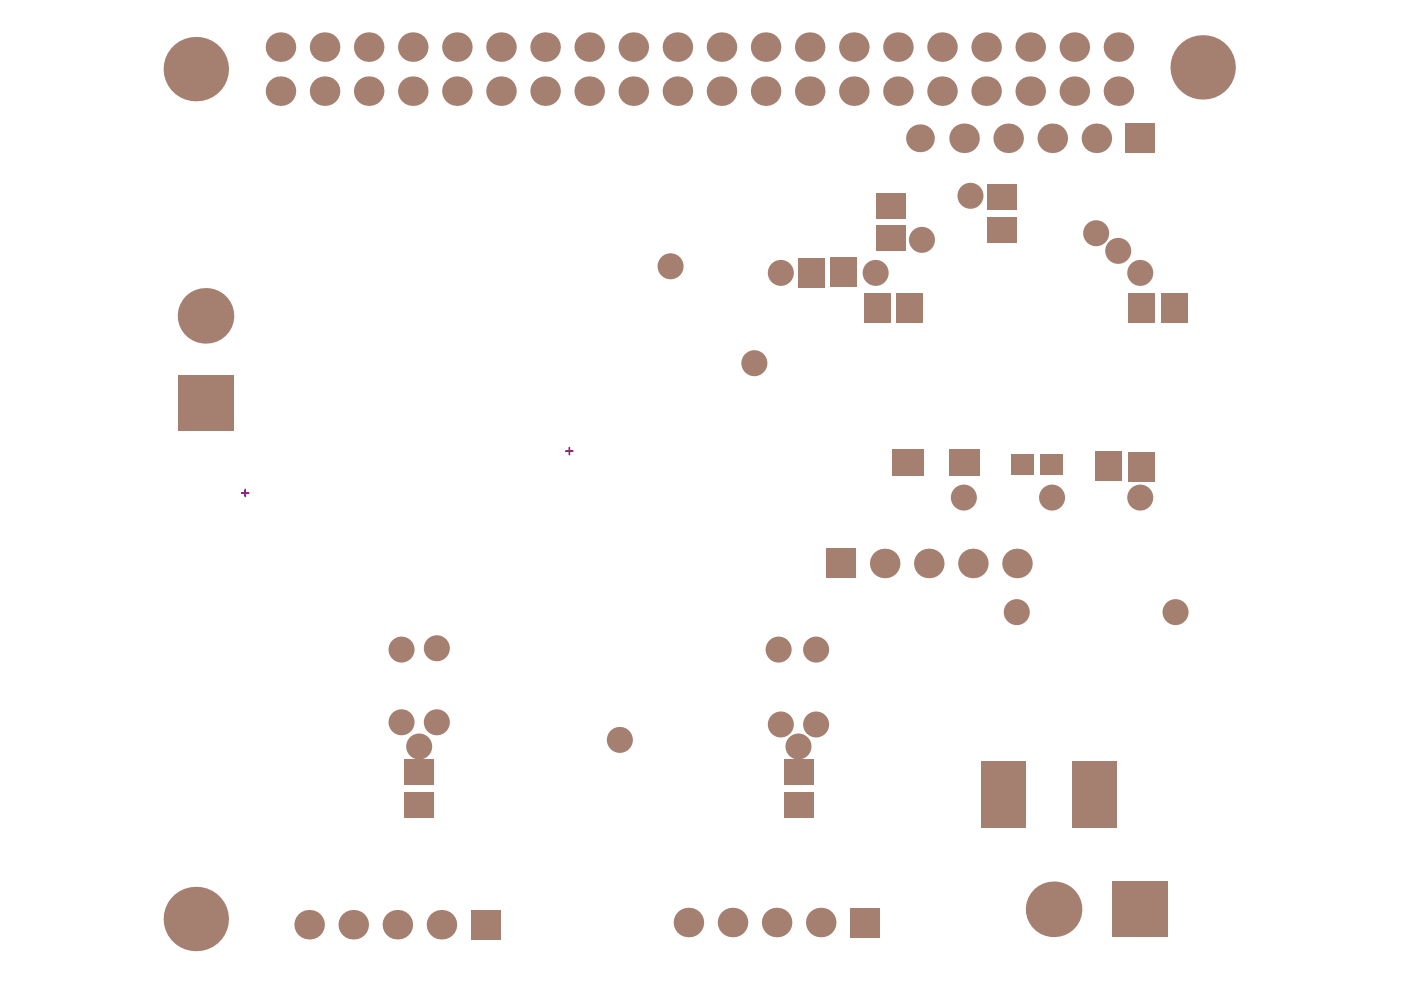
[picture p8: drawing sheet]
<svg xmlns="http://www.w3.org/2000/svg" width="297mm" height="210mm" viewBox="0 0 297 210" stroke-linecap="round" stroke-linejoin="round" font-family="sans-serif">
<path d="M120 95.6h1.5M120.7 94.9v1.5M51.2 104.5h1.5M52 103.8v1.5" fill="none" stroke="#800080" stroke-width=".37"/>
<g fill="#a57f6f">
<circle cx="159.9" cy="77" r="2.76"/>
<circle cx="237.1" cy="53.2" r="2.76"/>
<circle cx="232.4" cy="49.5" r="2.76"/>
<circle cx="165.6" cy="57.9" r="2.76"/>
<circle cx="249.2" cy="129.8" r="2.76"/>
<circle cx="185.7" cy="57.9" r="2.76"/>
<circle cx="223.1" cy="105.5" r="2.76"/>
<circle cx="241.8" cy="105.5" r="2.76"/>
<circle cx="241.8" cy="57.9" r="2.76"/>
<circle cx="195.5" cy="50.9" r="2.76"/>
<circle cx="205.8" cy="41.5" r="2.76"/>
<circle cx="88.9" cy="158.3" r="2.76"/>
<circle cx="169.3" cy="158.3" r="2.76"/>
<circle cx="85.1" cy="153.1" r="2.76"/>
<circle cx="92.6" cy="153.1" r="2.76"/>
<circle cx="173" cy="153.6" r="2.76"/>
<circle cx="165.6" cy="153.6" r="2.76"/>
<circle cx="85.1" cy="137.7" r="2.76"/>
<circle cx="131.4" cy="156.9" r="2.76"/>
<circle cx="142.2" cy="56.5" r="2.76"/>
<circle cx="204.4" cy="105.5" r="2.76"/>
<circle cx="215.6" cy="129.8" r="2.76"/>
<circle cx="92.6" cy="137.4" r="2.76"/>
<circle cx="165.1" cy="137.7" r="2.76"/>
<circle cx="173" cy="137.7" r="2.76"/>
<circle cx="59.5" cy="19.3" r="3.1"/>
<circle cx="59.5" cy="10" r="3.1"/>
<circle cx="74.9" cy="196.1" r="3.1"/>
<circle cx="96.9" cy="19.3" r="3.1"/>
<circle cx="96.9" cy="10" r="3.1"/>
<circle cx="134.3" cy="19.3" r="3.1"/>
<circle cx="134.3" cy="10" r="3.1"/>
<circle cx="164.7" cy="195.6" r="3.1"/>
<circle cx="171.7" cy="19.3" r="3.1"/>
<circle cx="171.7" cy="10" r="3.1"/>
<circle cx="209.1" cy="19.3" r="3.1"/>
<circle cx="209.1" cy="10" r="3.1"/>
<circle cx="43.6" cy="67" r="5.9"/>
<circle cx="93.6" cy="196.1" r="3.1"/>
<circle cx="84.2" cy="196.1" r="3.1"/>
<circle cx="78.2" cy="19.3" r="3.1"/>
<circle cx="78.2" cy="10" r="3.1"/>
<circle cx="87.5" cy="19.3" r="3.1"/>
<circle cx="87.5" cy="10" r="3.1"/>
<circle cx="106.2" cy="19.3" r="3.1"/>
<circle cx="106.2" cy="10" r="3.1"/>
<circle cx="115.6" cy="19.3" r="3.1"/>
<circle cx="115.6" cy="10" r="3.1"/>
<circle cx="146" cy="195.6" r="3.1"/>
<circle cx="143.6" cy="19.3" r="3.1"/>
<circle cx="143.6" cy="10" r="3.1"/>
<circle cx="153" cy="19.3" r="3.1"/>
<circle cx="153" cy="10" r="3.1"/>
<circle cx="174" cy="195.6" r="3.1"/>
<circle cx="162.3" cy="19.3" r="3.1"/>
<circle cx="162.3" cy="10" r="3.1"/>
<circle cx="181" cy="19.3" r="3.1"/>
<circle cx="181" cy="10" r="3.1"/>
<circle cx="196.9" cy="119.5" r="3.1"/>
<circle cx="206.3" cy="119.5" r="3.1"/>
<circle cx="204.4" cy="29.3" r="3.1"/>
<circle cx="195.1" cy="29.3" r="2.95"/>
<circle cx="190.4" cy="19.3" r="3.1"/>
<circle cx="190.4" cy="10" r="3.1"/>
<circle cx="199.7" cy="19.3" r="3.1"/>
<circle cx="199.7" cy="10" r="3.1"/>
<circle cx="223.4" cy="192.8" r="5.9"/>
<circle cx="223.1" cy="29.3" r="3.1"/>
<circle cx="232.5" cy="29.3" r="3.1"/>
<circle cx="227.8" cy="19.3" r="3.1"/>
<circle cx="227.8" cy="10" r="3.1"/>
<circle cx="237.1" cy="19.3" r="3.1"/>
<circle cx="237.1" cy="10" r="3.1"/>
<circle cx="255" cy="14.3" r="6.8"/>
<circle cx="41.5" cy="194.8" r="6.8"/>
<circle cx="65.5" cy="196.1" r="3.1"/>
<circle cx="41.5" cy="14.7" r="6.8"/>
<circle cx="68.8" cy="19.3" r="3.1"/>
<circle cx="68.8" cy="10" r="3.1"/>
<circle cx="155.3" cy="195.6" r="3.1"/>
<circle cx="187.6" cy="119.5" r="3.1"/>
<circle cx="124.9" cy="19.3" r="3.1"/>
<circle cx="124.9" cy="10" r="3.1"/>
<circle cx="215.6" cy="119.5" r="3.1"/>
<circle cx="213.8" cy="29.3" r="3.1"/>
<circle cx="218.4" cy="19.3" r="3.1"/>
<circle cx="218.4" cy="10" r="3.1"/>
</g>
<g fill="#a57f6f">
<path d="M99.8 192.9h6.3v6.3h-6.3z" fill-rule="evenodd"/>
<path d="M180.2 192.4h6.3v6.4h-6.3z" fill-rule="evenodd"/>
<path d="M175 116.3h6.4v6.3h-6.4z" fill-rule="evenodd"/>
<path d="M238.6 26.1h6.4v6.4h-6.4z" fill-rule="evenodd"/>
<path d="M37.7 79.5h11.8v11.8h-11.8z" fill-rule="evenodd"/>
<path d="M235.9 186.9h11.8v11.8h-11.8z" fill-rule="evenodd"/>
<path d="M85.7 160.8h6.4v5.6h-6.4z" fill-rule="evenodd"/>
<path d="M85.7 167.9h6.4v5.5h-6.4z" fill-rule="evenodd"/>
<path d="M183.2 62.2h5.6v6.3h-5.6z" fill-rule="evenodd"/>
<path d="M214.3 96.3h4.9v4.4h-4.9z" fill-rule="evenodd"/>
<path d="M220.5 96.2h4.8v4.4h-4.8z" fill-rule="evenodd"/>
<path d="M169.2 54.7h5.6v6.3h-5.6z" fill-rule="evenodd"/>
<path d="M176.1 54.6h5.6v6.3h-5.6z" fill-rule="evenodd"/>
<path d="M209.2 45.9h6.3v5.6h-6.3z" fill-rule="evenodd"/>
<path d="M209.2 38.9h6.3v5.6h-6.3z" fill-rule="evenodd"/>
<path d="M166.2 160.8h6.3v5.6h-6.3z" fill-rule="evenodd"/>
<path d="M166.2 167.9h6.3v5.5h-6.3z" fill-rule="evenodd"/>
<path d="M189.3 95.2h6.6v5.6h-6.6z" fill-rule="evenodd"/>
<path d="M201.1 95.2h6.6v5.6h-6.6z" fill-rule="evenodd"/>
<path d="M190.1 62.1h5.6v6.3h-5.6z" fill-rule="evenodd"/>
<path d="M227.3 161.5h9.4v14h-9.4z" fill-rule="evenodd"/>
<path d="M239.2 95.8h5.6v6.3h-5.6z" fill-rule="evenodd"/>
<path d="M232.3 95.7h5.6v6.3h-5.6z" fill-rule="evenodd"/>
<path d="M239.3 62.1h5.6v6.3h-5.6z" fill-rule="evenodd"/>
<path d="M185.8 47.7h6.4v5.5h-6.4z" fill-rule="evenodd"/>
<path d="M185.8 40.9h6.4v5.5h-6.4z" fill-rule="evenodd"/>
<path d="M208.1 161.5h9.4v14h-9.4z" fill-rule="evenodd"/>
<path d="M246.2 62.2h5.6v6.3h-5.6z" fill-rule="evenodd"/>
</g>
</svg>
